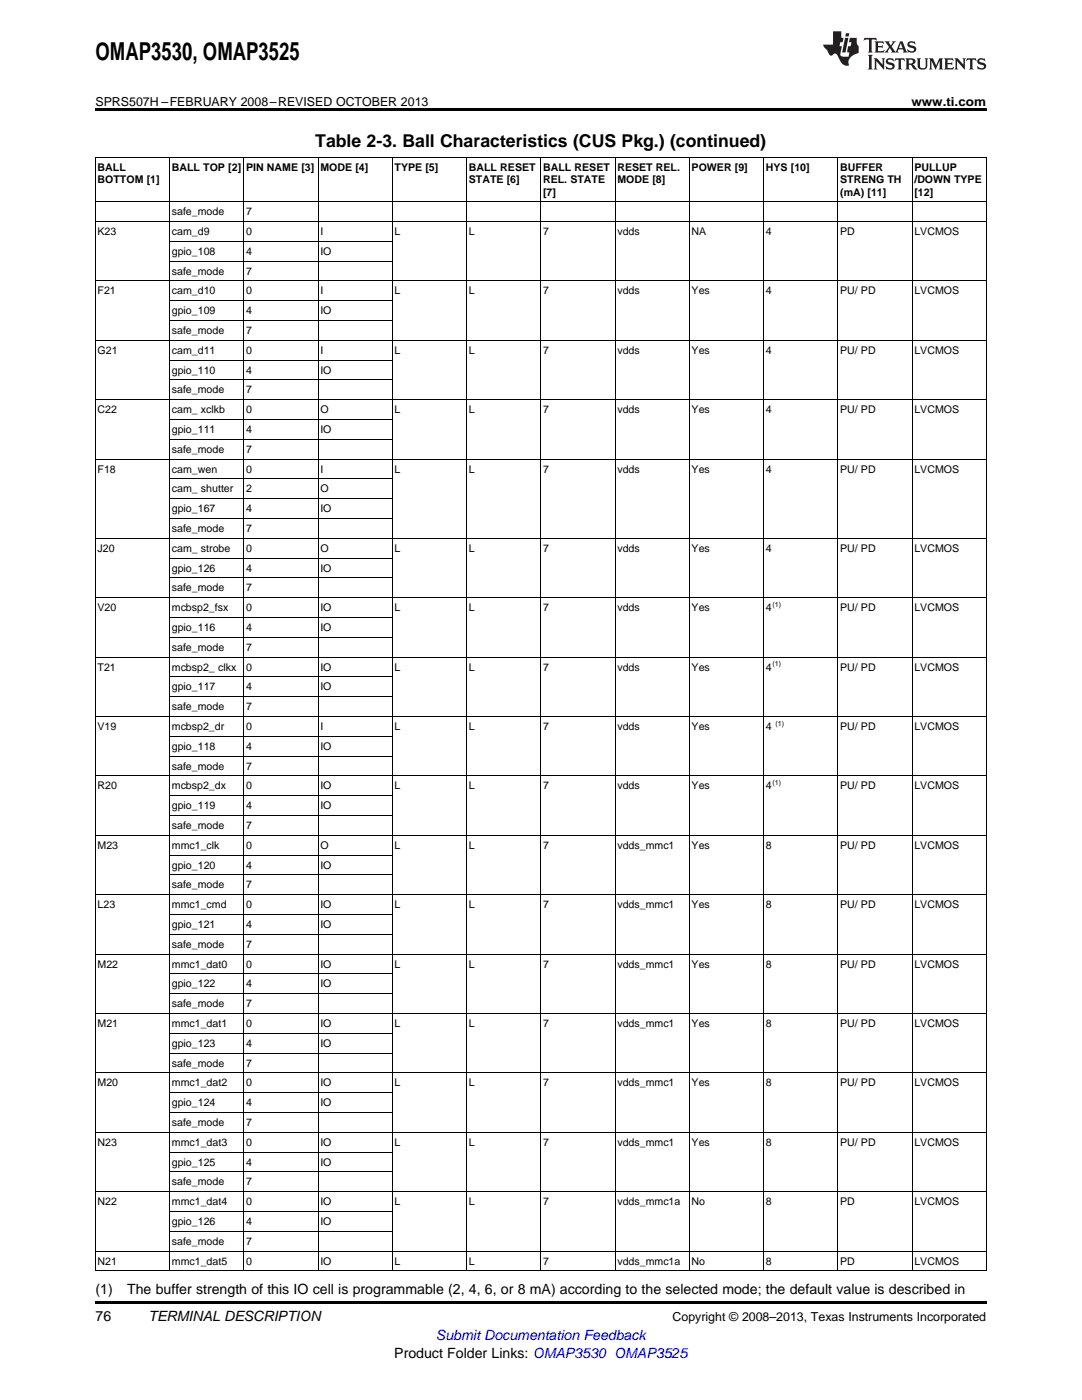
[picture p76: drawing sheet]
<svg xmlns="http://www.w3.org/2000/svg" width="216mm" height="279mm" viewBox="0 0 216 279" stroke-linecap="round" stroke-linejoin="round" font-family="sans-serif">
<defs><g id="words">
<text font-size="4.9" x="19" y="12">OMAP3530, OMAP3525</text>
<text font-size="3.5" x="62.9" y="29.3">Table 2-3. Ball Characteristics (CUS Pkg.) (continued)</text>
<g font-size="2.8">
<text x="19" y="258.2">(1)</text>
<text x="19" y="263.6">76</text>
<text x="25.4" y="258.2">The buffer strength of this IO cell is programmable (2, 4, 6, or 8 mA) according to the selected mode; the default value is described in</text>
<text x="29.6" y="263.6">TERMINAL DESCRIPTION</text>
<text x="78.7" y="270.9">Product Folder Links: OMAP3530 OMAP3525</text>
</g>
<text font-size="2.8" fill="#00f" x="87" y="267.4">Submit Documentation Feedback</text>
<g font-size="2.5">
<text x="19" y="21.1">SPRS507H –FEBRUARY 2008–REVISED OCTOBER 2013</text>
<text x="181.9" y="21.1">www.ti.com</text>
<text x="134.2" y="263.6">Copyright © 2008–2013, Texas Instruments Incorporated</text>
</g>
<g font-size="2.1">
<text x="19.5" y="34.1">BALL</text>
<text x="34.3" y="34.1">BALL TOP [2]</text>
<text x="49.1" y="34.1">PIN NAME [3]</text>
<text x="63.9" y="34.1">MODE [4]</text>
<text x="78.7" y="34.1">TYPE [5]</text>
<text x="93.6" y="34.1">BALL RESET</text>
<text x="108.4" y="34.1">BALL RESET</text>
<text x="123.2" y="34.1">RESET REL.</text>
<text x="138" y="34.1">POWER [9]</text>
<text x="152.8" y="34.1">HYS [10]</text>
<text x="167.6" y="34.1">BUFFER</text>
<text x="182.5" y="34.1">PULLUP</text>
<text x="19.5" y="36.5">BOTTOM [1]</text>
<text x="93.6" y="36.5">STATE [6]</text>
<text x="108.4" y="36.5">REL. STATE</text>
<text x="108.4" y="39">[7]</text>
<text x="123.2" y="36.5">MODE [8]</text>
<text x="167.6" y="36.5">STRENG TH</text>
<text x="167.6" y="39">(mA) [11]</text>
<text x="182.5" y="36.5">/DOWN TYPE</text>
<text x="182.5" y="39">[12]</text>
<text x="19.5" y="46.9">K23</text>
<text x="34.3" y="43">safe_mode</text>
<text x="34.3" y="46.9">cam_d9</text>
<text x="49.1" y="43">7</text>
<text x="49.1" y="46.9">0</text>
<text x="63.9" y="46.9">I</text>
<text x="78.7" y="46.9">L</text>
<text x="93.6" y="46.9">L</text>
<text x="108.4" y="46.9">7</text>
<text x="123.2" y="46.9">vdds</text>
<text x="138" y="46.9">NA</text>
<text x="152.8" y="46.9">4</text>
<text x="167.6" y="46.9">PD</text>
<text x="182.5" y="46.9">LVCMOS</text>
<text x="34.3" y="50.9">gpio_108</text>
<text x="49.1" y="50.9">4</text>
<text x="63.9" y="50.9">IO</text>
<text x="19.5" y="58.8">F21</text>
<text x="34.3" y="54.8">safe_mode</text>
<text x="34.3" y="58.8">cam_d10</text>
<text x="49.1" y="54.8">7</text>
<text x="49.1" y="58.8">0</text>
<text x="63.9" y="58.8">I</text>
<text x="78.7" y="58.8">L</text>
<text x="93.6" y="58.8">L</text>
<text x="108.4" y="58.8">7</text>
<text x="123.2" y="58.8">vdds</text>
<text x="138" y="58.8">Yes</text>
<text x="152.8" y="58.8">4</text>
<text x="167.6" y="58.8">PU/ PD</text>
<text x="182.5" y="58.8">LVCMOS</text>
<text x="34.3" y="62.7">gpio_109</text>
<text x="49.1" y="62.7">4</text>
<text x="63.9" y="62.7">IO</text>
<text x="19.5" y="70.6">G21</text>
<text x="34.3" y="66.7">safe_mode</text>
<text x="34.3" y="70.6">cam_d11</text>
<text x="49.1" y="66.7">7</text>
<text x="49.1" y="70.6">0</text>
<text x="63.9" y="70.6">I</text>
<text x="78.7" y="70.6">L</text>
<text x="93.6" y="70.6">L</text>
<text x="108.4" y="70.6">7</text>
<text x="123.2" y="70.6">vdds</text>
<text x="138" y="70.6">Yes</text>
<text x="152.8" y="70.6">4</text>
<text x="167.6" y="70.6">PU/ PD</text>
<text x="182.5" y="70.6">LVCMOS</text>
<text x="34.3" y="74.6">gpio_110</text>
<text x="49.1" y="74.6">4</text>
<text x="63.9" y="74.6">IO</text>
<text x="19.5" y="82.5">C22</text>
<text x="34.3" y="78.5">safe_mode</text>
<text x="34.3" y="82.5">cam_ xclkb</text>
<text x="49.1" y="78.5">7</text>
<text x="49.1" y="82.5">0</text>
<text x="63.9" y="82.5">O</text>
<text x="78.7" y="82.5">L</text>
<text x="93.6" y="82.5">L</text>
<text x="108.4" y="82.5">7</text>
<text x="123.2" y="82.5">vdds</text>
<text x="138" y="82.5">Yes</text>
<text x="152.8" y="82.5">4</text>
<text x="167.6" y="82.5">PU/ PD</text>
<text x="182.5" y="82.5">LVCMOS</text>
<text x="34.3" y="86.4">gpio_111</text>
<text x="49.1" y="86.4">4</text>
<text x="63.9" y="86.4">IO</text>
<text x="19.5" y="94.3">F18</text>
<text x="34.3" y="90.4">safe_mode</text>
<text x="34.3" y="94.3">cam_wen</text>
<text x="49.1" y="90.4">7</text>
<text x="49.1" y="94.3">0</text>
<text x="63.9" y="94.3">I</text>
<text x="78.7" y="94.3">L</text>
<text x="93.6" y="94.3">L</text>
<text x="108.4" y="94.3">7</text>
<text x="123.2" y="94.3">vdds</text>
<text x="138" y="94.3">Yes</text>
<text x="152.8" y="94.3">4</text>
<text x="167.6" y="94.3">PU/ PD</text>
<text x="182.5" y="94.3">LVCMOS</text>
<text x="34.3" y="98.3">cam_ shutter</text>
<text x="49.1" y="98.3">2</text>
<text x="63.9" y="98.3">O</text>
<text x="34.3" y="102.2">gpio_167</text>
<text x="34.3" y="106.2">safe_mode</text>
<text x="49.1" y="102.2">4</text>
<text x="49.1" y="106.2">7</text>
<text x="63.9" y="102.2">IO</text>
<text x="19.5" y="110.1">J20</text>
<text x="34.3" y="110.1">cam_ strobe</text>
<text x="49.1" y="110.1">0</text>
<text x="63.9" y="110.1">O</text>
<text x="78.7" y="110.1">L</text>
<text x="93.6" y="110.1">L</text>
<text x="108.4" y="110.1">7</text>
<text x="123.2" y="110.1">vdds</text>
<text x="138" y="110.1">Yes</text>
<text x="152.8" y="110.1">4</text>
<text x="167.6" y="110.1">PU/ PD</text>
<text x="182.5" y="110.1">LVCMOS</text>
<text x="34.3" y="114.1">gpio_126</text>
<text x="34.3" y="118">safe_mode</text>
<text x="49.1" y="114.1">4</text>
<text x="49.1" y="118">7</text>
<text x="63.9" y="114.1">IO</text>
<text x="19.5" y="122">V20</text>
<text x="34.3" y="122">mcbsp2_fsx</text>
<text x="34.3" y="125.9">gpio_116</text>
<text x="49.1" y="122">0</text>
<text x="49.1" y="125.9">4</text>
<text x="63.9" y="122">IO</text>
<text x="63.9" y="125.9">IO</text>
<text x="78.7" y="122">L</text>
<text x="93.6" y="122">L</text>
<text x="108.4" y="122">7</text>
<text x="123.2" y="122">vdds</text>
<text x="138" y="122">Yes</text>
<text x="152.8" y="122">4</text>
<text x="167.6" y="122">PU/ PD</text>
<text x="182.5" y="122">LVCMOS</text>
<text x="34.3" y="129.9">safe_mode</text>
<text x="49.1" y="129.9">7</text>
<text x="19.5" y="133.8">T21</text>
<text x="34.3" y="133.8">mcbsp2_ clkx</text>
<text x="34.3" y="137.8">gpio_117</text>
<text x="49.1" y="133.8">0</text>
<text x="49.1" y="137.8">4</text>
<text x="63.9" y="133.8">IO</text>
<text x="63.9" y="137.8">IO</text>
<text x="78.7" y="133.8">L</text>
<text x="93.6" y="133.8">L</text>
<text x="108.4" y="133.8">7</text>
<text x="123.2" y="133.8">vdds</text>
<text x="138" y="133.8">Yes</text>
<text x="152.8" y="133.8">4</text>
<text x="167.6" y="133.8">PU/ PD</text>
<text x="182.5" y="133.8">LVCMOS</text>
<text x="34.3" y="141.7">safe_mode</text>
<text x="49.1" y="141.7">7</text>
<text x="19.5" y="145.7">V19</text>
<text x="34.3" y="145.7">mcbsp2_dr</text>
<text x="34.3" y="149.6">gpio_118</text>
<text x="49.1" y="145.7">0</text>
<text x="49.1" y="149.6">4</text>
<text x="63.9" y="145.7">I</text>
<text x="63.9" y="149.6">IO</text>
<text x="78.7" y="145.7">L</text>
<text x="93.6" y="145.7">L</text>
<text x="108.4" y="145.7">7</text>
<text x="123.2" y="145.7">vdds</text>
<text x="138" y="145.7">Yes</text>
<text x="152.8" y="145.7">4</text>
<text x="167.6" y="145.7">PU/ PD</text>
<text x="182.5" y="145.7">LVCMOS</text>
<text x="34.3" y="153.6">safe_mode</text>
<text x="49.1" y="153.6">7</text>
<text x="19.5" y="157.6">R20</text>
<text x="34.3" y="157.6">mcbsp2_dx</text>
<text x="34.3" y="161.5">gpio_119</text>
<text x="49.1" y="157.6">0</text>
<text x="49.1" y="161.5">4</text>
<text x="63.9" y="157.6">IO</text>
<text x="63.9" y="161.5">IO</text>
<text x="78.7" y="157.6">L</text>
<text x="93.6" y="157.6">L</text>
<text x="108.4" y="157.6">7</text>
<text x="123.2" y="157.6">vdds</text>
<text x="138" y="157.6">Yes</text>
<text x="152.8" y="157.6">4</text>
<text x="167.6" y="157.6">PU/ PD</text>
<text x="182.5" y="157.6">LVCMOS</text>
<text x="34.3" y="165.5">safe_mode</text>
<text x="49.1" y="165.5">7</text>
<text x="19.5" y="169.4">M23</text>
<text x="34.3" y="169.4">mmc1_clk</text>
<text x="34.3" y="173.4">gpio_120</text>
<text x="49.1" y="169.4">0</text>
<text x="49.1" y="173.4">4</text>
<text x="63.9" y="169.4">O</text>
<text x="63.9" y="173.4">IO</text>
<text x="78.7" y="169.4">L</text>
<text x="93.6" y="169.4">L</text>
<text x="108.4" y="169.4">7</text>
<text x="123.2" y="169.4">vdds_mmc1</text>
<text x="138" y="169.4">Yes</text>
<text x="152.8" y="169.4">8</text>
<text x="167.6" y="169.4">PU/ PD</text>
<text x="182.5" y="169.4">LVCMOS</text>
<text x="34.3" y="177.3">safe_mode</text>
<text x="49.1" y="177.3">7</text>
<text x="19.5" y="181.3">L23</text>
<text x="34.3" y="181.3">mmc1_cmd</text>
<text x="34.3" y="185.2">gpio_121</text>
<text x="49.1" y="181.3">0</text>
<text x="49.1" y="185.2">4</text>
<text x="63.9" y="181.3">IO</text>
<text x="63.9" y="185.2">IO</text>
<text x="78.7" y="181.3">L</text>
<text x="93.6" y="181.3">L</text>
<text x="108.4" y="181.3">7</text>
<text x="123.2" y="181.3">vdds_mmc1</text>
<text x="138" y="181.3">Yes</text>
<text x="152.8" y="181.3">8</text>
<text x="167.6" y="181.3">PU/ PD</text>
<text x="182.5" y="181.3">LVCMOS</text>
<text x="34.3" y="189.2">safe_mode</text>
<text x="49.1" y="189.2">7</text>
<text x="19.5" y="193.1">M22</text>
<text x="34.3" y="193.1">mmc1_dat0</text>
<text x="34.3" y="197.1">gpio_122</text>
<text x="49.1" y="193.1">0</text>
<text x="49.1" y="197.1">4</text>
<text x="63.9" y="193.1">IO</text>
<text x="63.9" y="197.1">IO</text>
<text x="78.7" y="193.1">L</text>
<text x="93.6" y="193.1">L</text>
<text x="108.4" y="193.1">7</text>
<text x="123.2" y="193.1">vdds_mmc1</text>
<text x="138" y="193.1">Yes</text>
<text x="152.8" y="193.1">8</text>
<text x="167.6" y="193.1">PU/ PD</text>
<text x="182.5" y="193.1">LVCMOS</text>
<text x="34.3" y="201">safe_mode</text>
<text x="49.1" y="201">7</text>
<text x="19.5" y="205">M21</text>
<text x="34.3" y="205">mmc1_dat1</text>
<text x="34.3" y="208.9">gpio_123</text>
<text x="49.1" y="205">0</text>
<text x="49.1" y="208.9">4</text>
<text x="63.9" y="205">IO</text>
<text x="63.9" y="208.9">IO</text>
<text x="78.7" y="205">L</text>
<text x="93.6" y="205">L</text>
<text x="108.4" y="205">7</text>
<text x="123.2" y="205">vdds_mmc1</text>
<text x="138" y="205">Yes</text>
<text x="152.8" y="205">8</text>
<text x="167.6" y="205">PU/ PD</text>
<text x="182.5" y="205">LVCMOS</text>
<text x="34.3" y="212.9">safe_mode</text>
<text x="49.1" y="212.9">7</text>
<text x="19.5" y="216.8">M20</text>
<text x="34.3" y="216.8">mmc1_dat2</text>
<text x="34.3" y="220.8">gpio_124</text>
<text x="49.1" y="216.8">0</text>
<text x="49.1" y="220.8">4</text>
<text x="63.9" y="216.8">IO</text>
<text x="63.9" y="220.8">IO</text>
<text x="78.7" y="216.8">L</text>
<text x="93.6" y="216.8">L</text>
<text x="108.4" y="216.8">7</text>
<text x="123.2" y="216.8">vdds_mmc1</text>
<text x="138" y="216.8">Yes</text>
<text x="152.8" y="216.8">8</text>
<text x="167.6" y="216.8">PU/ PD</text>
<text x="182.5" y="216.8">LVCMOS</text>
<text x="34.3" y="224.7">safe_mode</text>
<text x="49.1" y="224.7">7</text>
<text x="19.5" y="228.7">N23</text>
<text x="34.3" y="228.7">mmc1_dat3</text>
<text x="34.3" y="232.6">gpio_125</text>
<text x="49.1" y="228.7">0</text>
<text x="49.1" y="232.6">4</text>
<text x="63.9" y="228.7">IO</text>
<text x="63.9" y="232.6">IO</text>
<text x="78.7" y="228.7">L</text>
<text x="93.6" y="228.7">L</text>
<text x="108.4" y="228.7">7</text>
<text x="123.2" y="228.7">vdds_mmc1</text>
<text x="138" y="228.7">Yes</text>
<text x="152.8" y="228.7">8</text>
<text x="167.6" y="228.7">PU/ PD</text>
<text x="182.5" y="228.7">LVCMOS</text>
<text x="34.3" y="236.6">safe_mode</text>
<text x="49.1" y="236.6">7</text>
<text x="19.5" y="240.5">N22</text>
<text x="34.3" y="240.5">mmc1_dat4</text>
<text x="34.3" y="244.5">gpio_126</text>
<text x="49.1" y="240.5">0</text>
<text x="49.1" y="244.5">4</text>
<text x="63.9" y="240.5">IO</text>
<text x="63.9" y="244.5">IO</text>
<text x="78.7" y="240.5">L</text>
<text x="93.6" y="240.5">L</text>
<text x="108.4" y="240.5">7</text>
<text x="123.2" y="240.5">vdds_mmc1a</text>
<text x="138" y="240.5">No</text>
<text x="152.8" y="240.5">8</text>
<text x="167.6" y="240.5">PD</text>
<text x="182.5" y="240.5">LVCMOS</text>
<text x="34.3" y="248.4">safe_mode</text>
<text x="49.1" y="248.4">7</text>
<text x="19.5" y="252.4">N21</text>
<text x="34.3" y="252.4">mmc1_dat5</text>
<text x="49.1" y="252.4">0</text>
<text x="63.9" y="252.4">IO</text>
<text x="78.7" y="252.4">L</text>
<text x="93.6" y="252.4">L</text>
<text x="108.4" y="252.4">7</text>
<text x="123.2" y="252.4">vdds_mmc1a</text>
<text x="138" y="252.4">No</text>
<text x="152.8" y="252.4">8</text>
<text x="167.6" y="252.4">PD</text>
<text x="182.5" y="252.4">LVCMOS</text>
</g>
<g font-size="1.4">
<text x="154.1" y="121.1">(1)</text>
<text x="154.1" y="133">(1)</text>
<text x="154.8" y="144.9">(1)</text>
<text x="154.1" y="156.7">(1)</text>
</g>
</g></defs>
<path d="M19 21.6h177.8v.6h-177.8zM19 259.7h177.8v.5h-177.8z" fill="#000"/>
<g fill="none" stroke="#000" stroke-width=".2">
<path d="M33.8 31.4v222.2M48.7 31.4v222.2M63.5 31.4v222.2M78.3 31.4v222.2M93.1 31.4v222.2M107.9 31.4v222.2M122.7 31.4v222.2M137.6 31.4v222.2M152.4 31.4v222.2M167.2 31.4v222.2M182 31.4v222.2M19 56.1h177.8"/>
<path d="M19 44.2h177.8M19 40.3h177.8M33.9 52.1h44.4M33.9 48.2h44.4M19 79.8h177.8M19 67.9h177.8M33.9 75.8h44.4M33.9 71.9h44.4M33.9 64h44.4M33.9 60h44.4M19 91.6h177.8M33.9 99.5h44.4"/>
<path d="M33.9 95.6h44.4M33.9 87.7h44.4M33.9 83.7h44.4M19 119.3h177.8M19 107.4h177.8M33.9 115.3h44.4M33.9 111.4h44.4M33.9 103.5h44.4M19 131.1h177.8M33.9 139h44.4M33.9 135.1h44.4M33.9 127.2h44.4"/>
<path d="M33.9 123.2h44.4M19 154.9h177.8M19 143h177.8M33.9 158.8h44.4M33.9 150.9h44.4M33.9 146.9h44.4M19 178.6h177.8M19 166.7h177.8M33.9 174.6h44.4M33.9 170.7h44.4M33.9 162.8h44.4M19 190.4h177.8"/>
<path d="M33.9 198.3h44.4M33.9 194.4h44.4M33.9 186.5h44.4M33.9 182.5h44.4M19 214.1h177.8M19 202.3h177.8M33.9 218.1h44.4M33.9 210.2h44.4M33.9 206.2h44.4M19 237.8h177.8M19 226h177.8M33.9 233.9h44.4"/>
<path d="M33.9 229.9h44.4M33.9 222h44.4M19 253.6h177.8M19 249.7h177.8M19.1 253.6v-222.2h177.7v222.2M33.9 245.7h44.4M33.9 241.8h44.4"/>
</g>
<g fill="#231f20">
<path d="M172.5 7.6l-.1 .5 .4-.2h.6v.1v2.1l-.2 .4h.9l-.2-.4v-2.1l.1-.1h.5l.5 .2-.2-.5zM174.5 8.3l.2 .3v1.5l-.2 .4h1.8l.2-.6a1.04 1.04 0 0 1-1.3 .2v-.7h.6l.3 .2v-.6l-.3 .2h-.6v-.6l.8-.1 .4 .3-.2-.5zM176.5 8.3l.9 1.1-.9 1.1h.8l-.2-.2 .4-.7 .5 .7-.2 .2h1.5l-.2-.2 .2-.4h.9l.1 .4-.2 .2h1l-.3-.3-.7-1.9h-.5l-.9 2-.8-1 .9-1h-.8l.1 .3-.4 .5-.3-.6 .1-.2zM179.7 8.6l.4 1h-.7zM181.3 8.4a.63 .63 0 0 0-.2 .7 .63 .63 0 0 0 .6 .4l.6 .2 .1 .2a.75 .75 0 0 1-.7 .4 .75 .75 0 0 1-.6-.5l.1 .7 .1-.1a1.11 1.11 0 0 0 1.5-.6 1.13 1.13 0 0 0-1.2-.8l-.1-.4a1.04 1.04 0 0 1 1.2 .2l-.2-.5-.2 .1-.4-.2zM173.2 10.9l.2 .4v2.2l-.2 .4h1l-.3-.4v-2.2l.3-.4zM174.3 11.6l.3 .4v1.5l-.3 .4h.8l-.2-.4v-1.3l1.5 1.7v-1.9l.2-.4h-.7l.2 .4v.9l-1.1-1.3zM177 11.8a.62 .62 0 0 0-.2 .7 .62 .62 0 0 0 .6 .4l.6 .1 .1 .3a.76 .76 0 0 1-.7 .3 .76 .76 0 0 1-.7-.4l.2 .7 .1-.1a1.11 1.11 0 0 0 1.5-.6 1.13 1.13 0 0 0-1.2-.8l-.1-.4a1.04 1.04 0 0 1 1.2 .2l-.2-.6-.2 .1-.5-.1zM178.7 11.6l-.2 .6a.61 .61 0 0 1 .8-.3v1.6l-.2 .4h.9l-.2-.4v-1.6a.63 .63 0 0 1 .7 .3l-.1-.6zM180.6 11.6l.3 .4v1.5l-.3 .4h1l-.2-.2-.1-.8 .6 .2a.76 .76 0 0 0 1.2 .7l-1-1a.58 .58 0 0 0 .6-.5 .58 .58 0 0 0-.5-.6zM181.4 11.9h.1a.45 .45 0 0 1 .5 .1 .45 .45 0 0 1 .1 .5l-.8 .2zM182.9 11.6l.2 .2a2.17 2.17 0 0 0 .3 1.9 .99 .99 0 0 0 1.6-.6v-1.1l.2-.4h-.7l.2 .2a1.92 1.92 0 0 1-.2 1.8 .6 .6 0 0 1-.9-.5v-1.1l.2-.4zM185.4 11.6l.2 .4v1.5l-.2 .4h.7l-.2-.4v-1.4l.8 1.8 .8-1.8v1.4l-.2 .4h.9l-.2-.4v-1.5l.2-.4h-.8l-.6 1.5-.6-1.5zM188.4 11.6l.2 .4v1.5l-.2 .4h1.8l.1-.6a1.04 1.04 0 0 1-1.2 .1v-.6h.5l.4 .2v-.6l-.4 .2h-.5v-.7h.8l.3 .3-.1-.6zM190.5 11.6l.2 .4v1.5l-.2 .4h.7l-.2-.4v-1.3l1.5 1.7v-1.9l.2-.4h-.7l.2 .4v.9l-1.1-1.3zM192.9 11.6l-.1 .6a.61 .61 0 0 1 .7-.3l.1 1.6-.3 .4h1l-.3-.4 .1-1.6a.63 .63 0 0 1 .7 .3l-.1-.6zM195.2 11.8a.62 .62 0 0 0-.2 .7 .62 .62 0 0 0 .6 .4l.6 .1 .1 .3a.76 .76 0 0 1-.7 .3 .76 .76 0 0 1-.6-.4l.1 .7 .1-.1a1.11 1.11 0 0 0 1.6-.6 1.13 1.13 0 0 0-1.3-.8l-.1-.4a1.04 1.04 0 0 1 1.2 .2l-.1-.6-.2 .1-.5-.1z"/>
<path d="M166.2 6.3v2.6h-1.9v.4l.8 .9a.91 .91 0 0 0 1 .8 .56 .56 0 0 1 .5-.3 .56 .56 0 0 1 .5 .3l.4 .8a1.53 1.53 0 0 0 1.9 1.2 1.54 1.54 0 0 1 1-2.1l.9-.3v-1.4a1.52 1.52 0 0 1-.4-1.6h-1.3l-.2 .8h.5l-.2 .8h-.5l-.1 1v.2l.4 .1-.2 .8a1.93 1.93 0 0 1-1.6-.3l.3-1.8h-.5l.2-.8h.4l.2-.8h-.4v-1.3zM168.6 7.6l-.6 2.9h.7l.6-2.9zM168.8 6.6l-.1 .7h.6l.2-.7z"/>
</g>
<use href="#words"/>
</svg>
